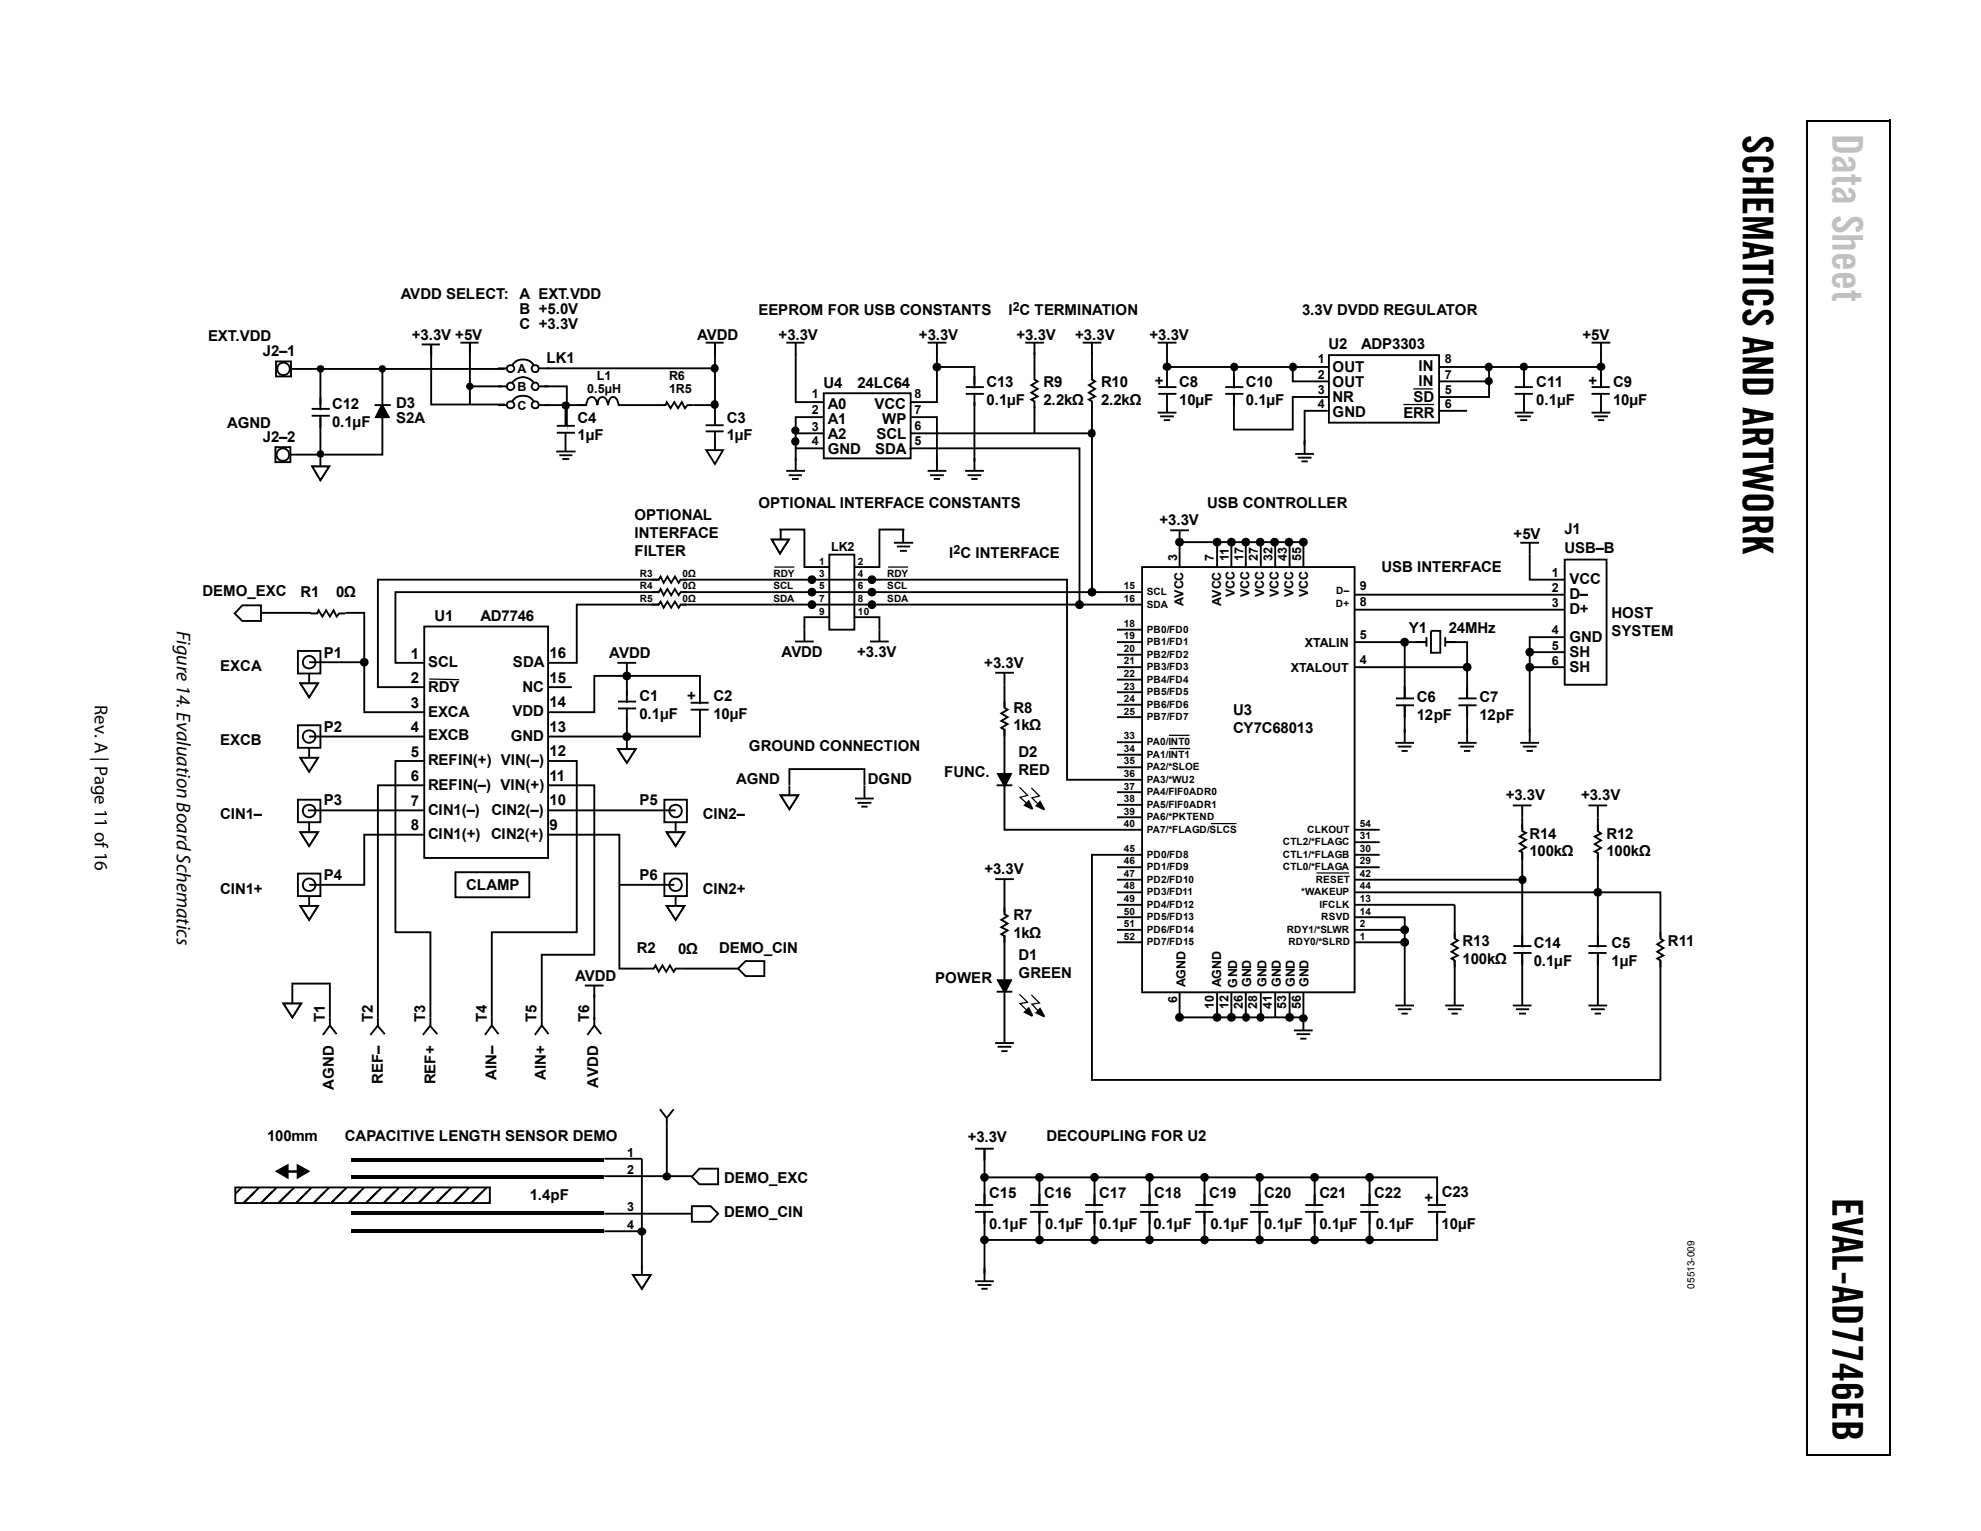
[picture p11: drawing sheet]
<svg xmlns="http://www.w3.org/2000/svg" width="279mm" height="216mm" viewBox="0 0 279 216" stroke-linecap="round" stroke-linejoin="round" font-family="sans-serif">
<defs><g id="words">
<g font-size="6">
<text x="245.8" y="19.1" transform="rotate(90 245.8 19.1)">SCHEMATICS AND ARTWORK</text>
<text x="258.4" y="168.9" transform="rotate(90 258.4 168.9)">EVAL-AD7746EB</text>
</g>
<text font-size="6" fill="#c0c0c0" x="258.4" y="18.9" transform="rotate(90 258.4 18.9)">Data Sheet</text>
<text font-size="2.8" x="25" y="88.9" transform="rotate(90 25 88.9)">Figure 14. Evaluation Board Schematics</text>
<text font-size="2.6" x="13.4" y="99.5" transform="rotate(90 13.4 99.5)">Rev. A | Page 11 of 16</text>
<g font-size="2.1">
<text x="56.5" y="42.1">AVDD SELECT:</text>
<text x="58.1" y="47.9">+3.3V +5V</text>
<text x="73.3" y="44.2">B +5.0V</text>
<text x="73.3" y="46.3">C +3.3V</text>
<text x="73.3" y="42.1">A EXT.VDD</text>
<text x="98.3" y="47.9">AVDD</text>
<text x="107" y="44.4">EEPROM FOR USB CONSTANTS</text>
<text x="109.8" y="47.9">+3.3V</text>
<text x="129.6" y="47.9">+3.3V</text>
<text x="142.2" y="44.4">I C TERMINATION</text>
<text x="143.4" y="47.9">+3.3V</text>
<text x="151.7" y="47.9">+3.3V</text>
<text x="162.1" y="47.9">+3.3V</text>
<text x="183.6" y="44.4">3.3V DVDD REGULATOR</text>
<text x="223.2" y="47.9">+5V</text>
<text x="29.3" y="48.1">EXT.VDD</text>
<text x="37.1" y="50.2">J2–1</text>
<text x="77.1" y="51.2">LK1</text>
<text x="187.4" y="49.2">U2</text>
<text x="187.9" y="52.5">OUT</text>
<text x="192" y="49.2">ADP3303</text>
<text x="200.1" y="52.3">IN</text>
<text x="46.8" y="57.7">C12</text>
<text x="55.9" y="57.5">D3</text>
<text x="55.9" y="59.6">S2A</text>
<text x="81.5" y="59.6">C4</text>
<text x="102.5" y="59.6">C3</text>
<text x="116.2" y="54.8">U4</text>
<text x="116.7" y="57.6">A0</text>
<text x="116.7" y="59.7">A1</text>
<text x="120.9" y="54.8">24LC64</text>
<text x="123.3" y="57.6">VCC</text>
<text x="124.4" y="59.7">WP</text>
<text x="139.1" y="54.6">C13</text>
<text x="139.1" y="57.1">0.1µF</text>
<text x="147.2" y="54.6">R9</text>
<text x="147.2" y="57.1">2.2kΩ</text>
<text x="155.3" y="54.6">R10</text>
<text x="155.3" y="57.1">2.2kΩ</text>
<text x="162.9" y="54.4">+</text>
<text x="166.3" y="54.6">C8</text>
<text x="166.3" y="57.1">10µF</text>
<text x="175.7" y="54.6">C10</text>
<text x="175.7" y="57.1">0.1µF</text>
<text x="187.9" y="54.6">OUT</text>
<text x="187.9" y="56.7">NR</text>
<text x="187.9" y="58.8">GND</text>
<text x="197.9" y="59">ERR</text>
<text x="199.4" y="56.7">SD</text>
<text x="200.1" y="54.4">IN</text>
<text x="216.7" y="54.6">C11</text>
<text x="216.7" y="57.1">0.1µF</text>
<text x="224" y="54.4">+</text>
<text x="227.5" y="54.6">C9</text>
<text x="227.5" y="57.1">10µF</text>
<text x="32" y="60.4">AGND</text>
<text x="37.1" y="62.4">J2–2</text>
<text x="46.8" y="60.2">0.1µF</text>
<text x="81.5" y="62.1">1µF</text>
<text x="102.5" y="62.1">1µF</text>
<text x="116.7" y="61.8">A2</text>
<text x="116.7" y="64">GND</text>
<text x="123.4" y="64">SDA</text>
<text x="123.6" y="61.8">SCL</text>
<text x="107" y="71.6">OPTIONAL INTERFACE CONSTANTS</text>
<text x="170.3" y="71.6">USB CONTROLLER</text>
<text x="89.5" y="73.3">OPTIONAL</text>
<text x="89.5" y="75.9">INTERFACE</text>
<text x="163.5" y="74.1">+3.3V</text>
<text x="213.5" y="76">+5V</text>
<text x="220.7" y="75.3">J1</text>
<text x="89.5" y="78.4">FILTER</text>
<text x="133.9" y="78.6">I C INTERFACE</text>
<text x="194.8" y="80.6">USB INTERFACE</text>
<text x="220.7" y="78">USB–B</text>
<text x="221.3" y="82.3">VCC</text>
<text x="28.6" y="84.1">DEMO_EXC</text>
<text x="42.4" y="84.2">R1</text>
<text x="47.4" y="84.2">0Ω</text>
<text x="61.3" y="87.6">U1</text>
<text x="67.7" y="87.6">AD7746</text>
<text x="198.7" y="89.2">Y1</text>
<text x="204.3" y="89.2">24MHz</text>
<text x="221.3" y="84.5">D–</text>
<text x="221.3" y="86.6">D+</text>
<text x="227.3" y="87.2">HOST</text>
<text x="227.3" y="89.7">SYSTEM</text>
<text x="31.1" y="94.6">EXCA</text>
<text x="45.7" y="92.8">P1</text>
<text x="58" y="92.9">1</text>
<text x="60.4" y="94.1">SCL</text>
<text x="72.3" y="94.1">SDA</text>
<text x="77.5" y="92.8">16</text>
<text x="85.9" y="92.8">AVDD</text>
<text x="110.2" y="92.7">AVDD</text>
<text x="120.9" y="92.7">+3.3V</text>
<text x="138.8" y="94.2">+3.3V</text>
<text x="221.3" y="90.5">GND</text>
<text x="221.3" y="92.7">SH</text>
<text x="221.3" y="94.8">SH</text>
<text x="58" y="96.4">2</text>
<text x="58" y="99.8">3</text>
<text x="60.4" y="101.1">EXCA</text>
<text x="60.4" y="97.6">RDY</text>
<text x="72.3" y="101">VDD</text>
<text x="73.7" y="97.6">NC</text>
<text x="77.5" y="96.3">15</text>
<text x="77.5" y="99.7">14</text>
<text x="90.2" y="98.9">C1</text>
<text x="90.2" y="101.4">0.1µF</text>
<text x="96.9" y="98.9">+</text>
<text x="100.6" y="98.9">C2</text>
<text x="100.6" y="101.4">10µF</text>
<text x="142.9" y="100.5">R8</text>
<text x="173.9" y="100.8">U3</text>
<text x="199.8" y="99">C6</text>
<text x="199.8" y="101.5">12pF</text>
<text x="208.7" y="99">C7</text>
<text x="208.7" y="101.5">12pF</text>
<text x="31.1" y="105.1">EXCB</text>
<text x="45.7" y="103.2">P2</text>
<text x="58" y="103.3">4</text>
<text x="58" y="106.7">5</text>
<text x="60.4" y="104.4">EXCB</text>
<text x="60.4" y="107.8">REFIN(+) VIN(–)</text>
<text x="72" y="104.5">GND</text>
<text x="77.5" y="103.2">13</text>
<text x="77.5" y="106.6">12</text>
<text x="105.6" y="105.9">GROUND CONNECTION</text>
<text x="142.9" y="103">1kΩ</text>
<text x="143.7" y="106.8">D2</text>
<text x="173.9" y="103.3">CY7C68013</text>
<text x="45.7" y="113.6">P3</text>
<text x="58" y="110.2">6</text>
<text x="58" y="113.7">7</text>
<text x="60.4" y="111.4">REFIN(–) VIN(+)</text>
<text x="77.5" y="110.1">11</text>
<text x="77.5" y="113.6">10</text>
<text x="90.2" y="113.6">P5</text>
<text x="103.8" y="110.6">AGND</text>
<text x="122.4" y="110.6">DGND</text>
<text x="133.2" y="109.6">FUNC.</text>
<text x="143.7" y="109.3">RED</text>
<text x="212.4" y="112.8">+3.3V</text>
<text x="223" y="112.8">+3.3V</text>
<text x="31.1" y="115.6">CIN1–</text>
<text x="58" y="117.1">8</text>
<text x="60.4" y="114.9">CIN1(–)</text>
<text x="60.4" y="118.3">CIN1(+) CIN2(+)</text>
<text x="69.3" y="114.9">CIN2(–)</text>
<text x="77.5" y="117">9</text>
<text x="99.1" y="115.6">CIN2–</text>
<text x="215.7" y="118.3">R14</text>
<text x="226.6" y="118.3">R12</text>
<text x="45.7" y="124.1">P4</text>
<text x="65.8" y="125.4">CLAMP</text>
<text x="90.2" y="124.1">P6</text>
<text x="138.8" y="123.3">+3.3V</text>
<text x="215.7" y="120.8">100kΩ</text>
<text x="226.6" y="120.8">100kΩ</text>
<text x="31.1" y="126">CIN1+</text>
<text x="99.1" y="126">CIN2+</text>
<text x="142.9" y="129.7">R7</text>
<text x="89.8" y="134.5">R2</text>
<text x="95.6" y="134.5">0Ω</text>
<text x="101.4" y="134.3">DEMO_CIN</text>
<text x="142.9" y="132.2">1kΩ</text>
<text x="143.7" y="135.3">D1</text>
<text x="143.7" y="137.9">GREEN</text>
<text x="206.3" y="133.5">R13</text>
<text x="206.3" y="135.9">100kΩ</text>
<text x="216.3" y="133.7">C14</text>
<text x="216.3" y="136.2">0.1µF</text>
<text x="227.3" y="133.7">C5</text>
<text x="227.3" y="136.2">1µF</text>
<text x="235.2" y="133.5">R11</text>
<text x="81.1" y="138.3">AVDD</text>
<text x="131.9" y="138.6">POWER</text>
<text x="45.8" y="144.1" transform="rotate(-90 45.8 144.1)">T1</text>
<text x="52.6" y="144.1" transform="rotate(-90 52.6 144.1)">T2</text>
<text x="60" y="144.1" transform="rotate(-90 60 144.1)">T3</text>
<text x="68.6" y="144.1" transform="rotate(-90 68.6 144.1)">T4</text>
<text x="75.7" y="144.1" transform="rotate(-90 75.7 144.1)">T5</text>
<text x="83.1" y="144.1" transform="rotate(-90 83.1 144.1)">T6</text>
<text x="47.1" y="153.6" transform="rotate(-90 47.1 153.6)">AGND</text>
<text x="54" y="152.9" transform="rotate(-90 54 152.9)">REF–</text>
<text x="61.4" y="152.9" transform="rotate(-90 61.4 152.9)">REF+</text>
<text x="70" y="152.2" transform="rotate(-90 70 152.2)">AIN–</text>
<text x="77" y="152.3" transform="rotate(-90 77 152.3)">AIN+</text>
<text x="84.4" y="153.4" transform="rotate(-90 84.4 153.4)">AVDD</text>
<text x="37.7" y="160.9">100mm</text>
<text x="48.6" y="160.9">CAPACITIVE LENGTH SENSOR DEMO</text>
<text x="136.5" y="161">+3.3V</text>
<text x="147.6" y="160.9">DECOUPLING FOR U2</text>
<text x="102.2" y="166.8">DEMO_EXC</text>
<text x="74.7" y="169.3">1.4pF</text>
<text x="102.2" y="171.6">DEMO_CIN</text>
<text x="139.5" y="173.3">0.1µF</text>
<text x="139.5" y="168.9">C15</text>
<text x="147.3" y="168.9">C16</text>
<text x="147.4" y="173.3">0.1µF</text>
<text x="155" y="173.3">0.1µF</text>
<text x="155" y="168.9">C17</text>
<text x="162.7" y="173.3">0.1µF</text>
<text x="162.8" y="168.9">C18</text>
<text x="170.6" y="168.9">C19</text>
<text x="170.7" y="173.3">0.1µF</text>
<text x="178.3" y="168.9">C20</text>
<text x="178.3" y="173.3">0.1µF</text>
<text x="186.1" y="168.9">C21</text>
<text x="186.1" y="173.3">0.1µF</text>
<text x="193.8" y="168.9">C22</text>
<text x="194" y="173.3">0.1µF</text>
<text x="200.9" y="169.7">+</text>
<text x="203.3" y="173.3">10µF</text>
<text x="203.3" y="168.8">C23</text>
</g>
<g font-size="1.8">
<text x="142.8" y="43.9">2</text>
<text x="73" y="52.5">A</text>
<text x="84.2" y="53.6">L1</text>
<text x="94.4" y="53.6">R6</text>
<text x="185.9" y="51.2">1</text>
<text x="185.9" y="53.4">2</text>
<text x="203.8" y="51.2">8</text>
<text x="203.8" y="53.4">7</text>
<text x="73" y="55.1">B</text>
<text x="73" y="57.8">C</text>
<text x="82.8" y="55.4">0.5µH</text>
<text x="94.4" y="55.4">1R5</text>
<text x="114.5" y="56.2">1</text>
<text x="114.5" y="58.4">2</text>
<text x="129" y="56.2">8</text>
<text x="129" y="58.4">7</text>
<text x="185.9" y="55.6">3</text>
<text x="185.9" y="57.6">4</text>
<text x="203.8" y="55.6">5</text>
<text x="203.8" y="57.6">6</text>
<text x="114.5" y="60.7">3</text>
<text x="114.5" y="62.8">4</text>
<text x="129" y="62.8">5</text>
<text x="129" y="60.7">6</text>
<text x="117.2" y="77.7">LK2</text>
<text x="134.5" y="78.1">2</text>
<text x="166" y="79.2" transform="rotate(-90 166 79.2)">3</text>
<text x="171.2" y="79.2" transform="rotate(-90 171.2 79.2)">7</text>
<text x="173.3" y="79.2" transform="rotate(-90 173.3 79.2)">11</text>
<text x="175.4" y="79.2" transform="rotate(-90 175.4 79.2)">17</text>
<text x="177.4" y="79.2" transform="rotate(-90 177.4 79.2)">27</text>
<text x="179.5" y="79.2" transform="rotate(-90 179.5 79.2)">32</text>
<text x="181.5" y="79.2" transform="rotate(-90 181.5 79.2)">43</text>
<text x="183.5" y="79.1" transform="rotate(-90 183.5 79.1)">55</text>
<text x="191.8" y="83.3">9</text>
<text x="218.9" y="81.4">1</text>
<text x="218.9" y="83.5">2</text>
<text x="166.9" y="85.4" transform="rotate(-90 166.9 85.4)">AVCC</text>
<text x="172.2" y="85.4" transform="rotate(-90 172.2 85.4)">AVCC</text>
<text x="174.2" y="84.2" transform="rotate(-90 174.2 84.2)">VCC</text>
<text x="176.2" y="84.2" transform="rotate(-90 176.2 84.2)">VCC</text>
<text x="178.3" y="84.2" transform="rotate(-90 178.3 84.2)">VCC</text>
<text x="180.4" y="84.2" transform="rotate(-90 180.4 84.2)">VCC</text>
<text x="182.4" y="84.2" transform="rotate(-90 182.4 84.2)">VCC</text>
<text x="184.5" y="84.2" transform="rotate(-90 184.5 84.2)">VCC</text>
<text x="191.8" y="85.5">8</text>
<text x="218.9" y="85.6">3</text>
<text x="218.9" y="89.5">4</text>
<text x="182.1" y="94.8">XTALOUT</text>
<text x="184" y="91.3">XTALIN</text>
<text x="191.8" y="90.1">5</text>
<text x="191.8" y="93.7">4</text>
<text x="218.9" y="91.7">5</text>
<text x="218.9" y="93.8">6</text>
<text x="166" y="141.5" transform="rotate(-90 166 141.5)">6</text>
<text x="167.2" y="139.3" transform="rotate(-90 167.2 139.3)">AGND</text>
<text x="171.2" y="142.3" transform="rotate(-90 171.2 142.3)">10</text>
<text x="172.2" y="139.3" transform="rotate(-90 172.2 139.3)">AGND</text>
<text x="173.2" y="142.3" transform="rotate(-90 173.2 142.3)">12</text>
<text x="174.5" y="139.3" transform="rotate(-90 174.5 139.3)">GND</text>
<text x="175.3" y="142.3" transform="rotate(-90 175.3 142.3)">26</text>
<text x="176.5" y="139.3" transform="rotate(-90 176.5 139.3)">GND</text>
<text x="177.3" y="142.3" transform="rotate(-90 177.3 142.3)">28</text>
<text x="178.6" y="139.3" transform="rotate(-90 178.6 139.3)">GND</text>
<text x="179.4" y="142.3" transform="rotate(-90 179.4 142.3)">41</text>
<text x="180.6" y="139.3" transform="rotate(-90 180.6 139.3)">GND</text>
<text x="181.4" y="142.3" transform="rotate(-90 181.4 142.3)">53</text>
<text x="182.6" y="139.3" transform="rotate(-90 182.6 139.3)">GND</text>
<text x="183.4" y="142.3" transform="rotate(-90 183.4 142.3)">56</text>
<text x="184.6" y="139.3" transform="rotate(-90 184.6 139.3)">GND</text>
<text x="88.4" y="163.1">1</text>
<text x="88.4" y="165.6">2</text>
<text x="88.4" y="170.8">3</text>
<text x="88.4" y="173.3">4</text>
</g>
<g font-size="1.4">
<text x="90.2" y="81.4">R3</text>
<text x="90.2" y="83.1">R4</text>
<text x="96.3" y="81.3">0Ω</text>
<text x="96.3" y="83.1">0Ω</text>
<text x="109.1" y="81.4">RDY</text>
<text x="109.1" y="83.1">SCL</text>
<text x="115.5" y="81.4">3</text>
<text x="115.5" y="83.1">5</text>
<text x="115.5" y="79.6">1</text>
<text x="121" y="81.4">4</text>
<text x="121" y="83.1">6</text>
<text x="121" y="79.6">2</text>
<text x="125.1" y="81.4">RDY</text>
<text x="125.1" y="83.1">SCL</text>
<text x="158.5" y="83">15</text>
<text x="161.7" y="83.9">SCL</text>
<text x="188.5" y="83.8">D–</text>
<text x="90.2" y="84.9">R5</text>
<text x="96.3" y="84.9">0Ω</text>
<text x="109.1" y="84.9">SDA</text>
<text x="115.5" y="84.9">7</text>
<text x="115.5" y="86.7">9</text>
<text x="121" y="84.9">8</text>
<text x="121" y="86.7">10</text>
<text x="125.1" y="84.9">SDA</text>
<text x="158.5" y="88.3">18</text>
<text x="158.5" y="84.9">16</text>
<text x="161.7" y="89.2">PB0/FD0</text>
<text x="161.7" y="85.7">SDA</text>
<text x="188.4" y="85.6">D+</text>
<text x="158.5" y="90.1">19</text>
<text x="158.5" y="91.9">20</text>
<text x="158.5" y="93.7">21</text>
<text x="158.5" y="95.5">22</text>
<text x="161.7" y="91">PB1/FD1</text>
<text x="161.7" y="92.7">PB2/FD2</text>
<text x="161.7" y="94.5">PB3/FD3</text>
<text x="158.5" y="97.2">23</text>
<text x="158.5" y="99">24</text>
<text x="158.5" y="100.8">25</text>
<text x="161.7" y="99.8">PB6/FD6</text>
<text x="161.7" y="101.6">PB7/FD7</text>
<text x="161.7" y="96.3">PB4/FD4</text>
<text x="161.7" y="98">PB5/FD5</text>
<text x="158.5" y="104.2">33</text>
<text x="158.5" y="106">34</text>
<text x="158.5" y="107.8">35</text>
<text x="161.7" y="105.1">PA0/INT0</text>
<text x="161.7" y="106.8">PA1/INT1</text>
<text x="158.5" y="109.6">36</text>
<text x="158.5" y="111.3">37</text>
<text x="158.5" y="113.1">38</text>
<text x="161.7" y="108.6">PA2/*SLOE</text>
<text x="161.7" y="110.4">PA3/*WU2</text>
<text x="161.7" y="112.1">PA4/FIF0ADR0</text>
<text x="161.7" y="113.9">PA5/FIF0ADR1</text>
<text x="158.5" y="114.9">39</text>
<text x="158.5" y="116.7">40</text>
<text x="161.7" y="117.4">PA7/*FLAGD/SLCS</text>
<text x="161.7" y="115.7">PA6/*PKTEND</text>
<text x="180.9" y="119.2">CTL2/*FLAGC</text>
<text x="184.4" y="117.4">CLKOUT</text>
<text x="191.8" y="116.7">54</text>
<text x="191.8" y="118.3">31</text>
<text x="158.5" y="120.1">45</text>
<text x="158.5" y="121.9">46</text>
<text x="158.5" y="123.7">47</text>
<text x="158.5" y="125.4">48</text>
<text x="161.7" y="121">PD0/FD8</text>
<text x="161.7" y="122.7">PD1/FD9</text>
<text x="161.7" y="124.5">PD2/FD10</text>
<text x="180.9" y="121">CTL1/*FLAGB</text>
<text x="180.9" y="122.7">CTL0/*FLAGA</text>
<text x="185.6" y="124.5">RESET</text>
<text x="191.8" y="120.1">30</text>
<text x="191.8" y="121.9">29</text>
<text x="191.8" y="123.7">42</text>
<text x="191.8" y="125.4">44</text>
<text x="158.5" y="127.2">49</text>
<text x="158.5" y="129">50</text>
<text x="158.5" y="130.8">51</text>
<text x="161.7" y="126.2">PD3/FD11</text>
<text x="161.7" y="128">PD4/FD12</text>
<text x="161.7" y="129.8">PD5/FD13</text>
<text x="161.7" y="131.5">PD6/FD14</text>
<text x="181.5" y="131.5">RDY1/*SLWR</text>
<text x="183.5" y="126.2">*WAKEUP</text>
<text x="186.1" y="128">IFCLK</text>
<text x="186.4" y="129.8">RSVD</text>
<text x="191.8" y="127.2">13</text>
<text x="191.8" y="129">14</text>
<text x="191.8" y="130.8">2</text>
<text x="158.5" y="132.5">52</text>
<text x="161.7" y="133.3">PD7/FD15</text>
<text x="181.7" y="133.3">RDY0/*SLRD</text>
<text x="191.8" y="132.5">1</text>
<text x="239" y="181.7" transform="rotate(-90 239 181.7)">05513-009</text>
</g>
</g></defs>
<path d="M265.7 16.9h1v.2h-1zM254.7 82.3h.3v.3h-.3zM254.7 205.1h.3v.2h-.3zM265.7 205.1h1v.2h-1zM266.4 205.1h.3v.2h-.3z" fill="#000"/>
<path d="M254.7 17h11M254.9 16.9v188.2M266.6 16.9v188.2M254.7 205.2h11" fill="none" stroke="#000" stroke-width=".25"/>
<g fill="none" stroke="#000" stroke-width=".26">
<path d="M41 52h30.2M44 58.6h2.5M44 57.7h2.5M45.2 52v5.8M45.2 58.5v5.5M53 57.1h2M53.8 57.2h.1l.9 1.6h-1.8zM53.9 52v12.1h-8.6M110.9 48.3h2.6M112.2 48.3v1.7M130.8 48.3h2.7M132.1 48.3v1.7"/>
<path d="M144.6 48.3h2.6M145.9 48.3v1.7M152.7 48.3h2.6M154 48.3v1.7M41 64.1h4.2M165 74.8h2.7M166.4 74.8v1.7M214.4 76.5h2.7M215.8 76.5v1.7M36 86.4h7.9M87.1 93.5h2.6M87.2 99.9h2.5"/>
<path d="M87.2 98.9h2.5M88.4 93.5v1.7M88.4 97.3v1.8M88.4 99.8v1.8M97.4 99.1h2.5M98.7 97.5v1.8M98.7 100v1.7M112.1 90.5h2.7M113.5 88.8v1.7M122.7 90.5h2.6M124 88.8v1.7M140.4 94.9h2.6"/>
<path d="M141.7 94.9v1.7M97.4 100.1h2.5M213.4 113.6h2.6M214.7 113.6v1.7M224 113.6h2.7M225.4 113.6v1.7M82.5 139h2.6M83.8 139v1.7"/>
</g>
<path d="M45.2 57.7v.9M88.4 98.9v1M98.7 99.1v1" fill="none" stroke="#fff" stroke-width=".35"/>
<path d="M41 52h.1M53.9 52h.1" fill="none" stroke="#ed1c24" stroke-width=".18"/>
<path d="M53.8 57.2h.1l.9 1.6h-1.8z" fill-rule="evenodd" fill="#000" stroke="#000" stroke-width=".26"/>
<path d="M45.2 64.5v1.3z" fill="#fff"/>
<path d="M45.2 64.5v1.3" fill="none" stroke="#000" stroke-width=".26"/>
<path d="M44 65.8h2.4l-1.2 1.9z" fill="#fff" stroke="#000" stroke-width=".26"/>
<path d="M44 65.8h2.4l-1.2 1.9z" fill="#fff" stroke="#000" stroke-width=".26"/>
<g fill="#000">
<circle cx="45.2" cy="52" r=".53"/>
<circle cx="53.9" cy="52" r=".53"/>
<circle cx="66.3" cy="54.5" r=".54"/>
<circle cx="45.2" cy="64" r=".53"/>
</g>
<path d="M72.5 51.9h2.5" fill="none" stroke="#fff" stroke-width=".35"/>
<g fill="#fff" stroke="#000" stroke-width=".26">
<circle cx="72" cy="52" r=".5"/>
<circle cx="75.5" cy="52" r=".49"/>
</g>
<path d="M70.2 51.9h1.4M72.3 51.5a1.81 1.81 0 0 1 3 0M76.1 51.9h1.3" fill="none" stroke="#000" stroke-width=".26"/>
<path d="M72.5 54.5h2.5" fill="none" stroke="#fff" stroke-width=".35"/>
<g fill="#fff" stroke="#000" stroke-width=".26">
<circle cx="72" cy="54.5" r=".52"/>
<circle cx="75.5" cy="54.5" r=".51"/>
</g>
<path d="M70.2 54.5h1.4M72.3 54a1.83 1.83 0 0 1 3 0M76.1 54.5h1.3" fill="none" stroke="#000" stroke-width=".26"/>
<path d="M72.5 57.1h2.5" fill="none" stroke="#fff" stroke-width=".35"/>
<g fill="#fff" stroke="#000" stroke-width=".26">
<circle cx="72" cy="57.1" r=".52"/>
<circle cx="75.5" cy="57.1" r=".5"/>
</g>
<g fill="none" stroke="#000" stroke-width=".26">
<path d="M60.8 48.6v8.4h10.4M66.1 54.5h4.7M70.2 57.1h1.4M72.3 56.6a1.83 1.83 0 0 1 3 0M76.1 57.1h6.4M76.8 54.5h3.1v6.1M77.2 51.9h23.5M79.8 57.7v2.3M97.8 57.1h3M78.4 63.7h2.8M78.5 61h2.6M78.5 60h2.6"/>
<path d="M78.9 64.2h1.8M79.3 64.7h1M79.8 61v2.7"/>
</g>
<path d="M79.8 60v.9" fill="none" stroke="#fff" stroke-width=".62" stroke-linecap="butt"/>
<circle cx="79.8" cy="57.2" r=".49" fill="#000" stroke="#000" stroke-width=".18"/>
<path d="M94 56.9h3.2l-.2 .5h-3.1z" fill="#fff"/>
<g fill="none" stroke="#000" stroke-width=".26">
<path d="M38.9 51h2.1v2.1h-2.1zM59.5 48.6h2.5M60.8 48.6v1.6M92.9 57.1h1l.1-.4 .6 .9 .5-.9 .5 .9 .6-.9 .4 .9 .4-.5h.8M99.5 60h2.6M100.8 48.3v8.6M100.8 57.6v2.4M38.8 63.1h2.2v2.1h-2.2zM99.5 60.8h2.6M100.8 60.8v2.7"/>
<circle cx="40" cy="52" r=".89"/>
<circle cx="39.9" cy="64.1" r=".89"/>
</g>
<path d="M100.8 60v.8" fill="none" stroke="#fff" stroke-width=".62" stroke-linecap="butt"/>
<circle cx="100.8" cy="57" r=".51" fill="#000" stroke="#000" stroke-width=".18"/>
<path d="M99.6 63.5h2.4l-1.2 1.9z" fill="#fff" stroke="#000" stroke-width=".26"/>
<g fill="none" stroke="#000" stroke-width=".26">
<path d="M64.9 48.3h2.6M66.3 48.3v8.7M81.5 57.1h1.2v-.1a1.04 1.04 0 0 1 .8-1 1.09 1.09 0 0 1 .8 1.1v-.1a.95 .95 0 0 1 .7-1 1.11 1.11 0 0 1 .8 1.1 1.21 1.21 0 0 1 .7-1.1 1.09 1.09 0 0 1 .7 1.1h5.9M99.5 48.3h2.6M100.8 48.3v1.7M136.2 55.5h2.6M136.2 54.6h2.6M137.4 53v1.8M137.4 55.5v1.7M130.8 66.4h2.7M131.2 67h1.9M131.7 67.5h.9"/>
<path d="M132.1 64.7v1.6M136.1 66.4h2.7M136.5 67h1.9M137 67.5h.9M137.4 64.7v1.6"/>
</g>
<g fill="#000">
<circle cx="100.8" cy="52" r=".58"/>
<circle cx="132.1" cy="51.8" r=".62"/>
<circle cx="112.2" cy="62.3" r=".59"/>
<circle cx="112.2" cy="60.7" r=".57"/>
<circle cx="154" cy="61.1" r=".59"/>
<circle cx="166.4" cy="76.4" r=".62"/>
<circle cx="171.7" cy="76.4" r=".62"/>
<circle cx="173.7" cy="76.4" r=".62"/>
<circle cx="175.7" cy="76.5" r=".62"/>
<circle cx="177.7" cy="76.5" r=".62"/>
<circle cx="179.8" cy="76.5" r=".62"/>
<circle cx="181.8" cy="76.5" r=".62"/>
<circle cx="183.8" cy="76.4" r=".62"/>
<circle cx="51.4" cy="93.4" r=".62"/>
<circle cx="88.4" cy="95.3" r=".62"/>
<circle cx="114.5" cy="85.3" r=".62"/>
<circle cx="114.5" cy="83.5" r=".62"/>
<circle cx="114.5" cy="81.7" r=".62"/>
<circle cx="123" cy="85.3" r=".62"/>
<circle cx="123" cy="83.5" r=".62"/>
<circle cx="123" cy="81.7" r=".62"/>
<circle cx="152.2" cy="85.3" r=".62"/>
<circle cx="154" cy="83.5" r=".62"/>
<circle cx="88.4" cy="103.9" r=".63"/>
</g>
<path d="M137.4 54.6v.9" fill="none" stroke="#fff" stroke-width=".35"/>
<path d="M145.6 53.3l.5 .1v3.2l-.5-.2z" fill="#fff"/>
<path d="M145.9 52.6v.9l.4 .3-.8 .5 .8 .5-.8 .6 .8 .5-.8 .4 .4 .3v1" fill="none" stroke="#000" stroke-width=".26"/>
<path d="M153.8 53.3l.4 .1v3.2l-.4-.2z" fill="#fff"/>
<g fill="none" stroke="#000" stroke-width=".26">
<path d="M112.2 49.8v6.9h3.9M116.1 58.8h-3.9v6.2M116.2 55.5h12.2v9.1h-12.2zM128.5 58.8h3.6v7.2M132.1 49.4v7.3h-3.7M132.1 51.8h5.3v2.4M137.4 56.7v8.4M145.9 49.7v3M145.9 57.3v3.8M154 52.6v.9l.5 .3-.9 .5 .9 .5-.9 .6 .9 .5-.9 .4 .4 .3v1M154 49.6v3.6M154 57.3v26.2"/>
<path d="M110.9 66.4h2.6M111.3 67h1.8M111.7 67.5h.9M112 61.1h4.2M112.2 64.7v1.6M112.2 63.2h3.9M117 78.2h3.5v10.6h-3.5zM128.4 61.1h25.3M42 91.8h3.2v3.2h-3.2zM43.6 93.4h7.8M77.3 96.9h3.3M88.4 95.7v2.4"/>
<path d="M98.7 97.6v-2.3h-14.9v5.1h-6.5M161.1 83.5h-105.3v10h4M161.1 85.3h-79.8v8.2h-4M43.4 114.3h16.4M43.6 103.9h16.2M59.8 110.7h-6.5v32.8M59.8 117.7h-8.4v7.1h-7.8M59.8 107.3h-4v24.2h4.9v12M77.3 107.3h4v24.2h-11.9v12M77.3 110.7h6.5v23.9h-7.4v8.9M77.3 114.3h18M88.4 101.2v2.9"/>
<path d="M98.7 101.7v2.2h-21.4M87.4 124.8h7.7"/>
<circle cx="43.6" cy="93.4" r=".89"/>
</g>
<path d="M43.6 95.1v1.3z" fill="#fff"/>
<path d="M43.6 95.1v1.3" fill="none" stroke="#000" stroke-width=".26"/>
<path d="M42.4 96.4h2.4l-1.2 1.9z" fill="#fff" stroke="#000" stroke-width=".26"/>
<path d="M42.4 96.4h2.4l-1.2 1.9z" fill="#fff" stroke="#000" stroke-width=".26"/>
<g fill="none" stroke="#000" stroke-width=".26">
<path d="M42 102.3h3.2v3.2h-3.2z"/>
<circle cx="43.6" cy="103.9" r=".89"/>
</g>
<path d="M43.6 105.6v1.2z" fill="#fff"/>
<path d="M43.6 105.6v1.2" fill="none" stroke="#000" stroke-width=".26"/>
<path d="M42.4 106.9h2.4l-1.2 1.9z" fill="#fff" stroke="#000" stroke-width=".26"/>
<path d="M42.4 106.9h2.4l-1.2 1.9z" fill="#fff" stroke="#000" stroke-width=".26"/>
<g fill="none" stroke="#000" stroke-width=".26">
<path d="M93.7 112.8h3.2v3.2h-3.2z"/>
<circle cx="95.3" cy="114.4" r=".89"/>
</g>
<path d="M95.3 116v1.3z" fill="#fff"/>
<path d="M95.3 116v1.3" fill="none" stroke="#000" stroke-width=".26"/>
<path d="M94 117.4h2.5l-1.2 1.9z" fill="#fff" stroke="#000" stroke-width=".26"/>
<path d="M94 117.4h2.5l-1.2 1.9z" fill="#fff" stroke="#000" stroke-width=".26"/>
<g fill="none" stroke="#000" stroke-width=".26">
<path d="M93.7 123.2h3.2v3.2h-3.2z"/>
<circle cx="95.3" cy="124.8" r=".88"/>
</g>
<path d="M95.3 126.5v1.3z" fill="#fff"/>
<path d="M95.3 126.5v1.3" fill="none" stroke="#000" stroke-width=".26"/>
<path d="M94 127.8h2.5l-1.2 1.9z" fill="#fff" stroke="#000" stroke-width=".26"/>
<path d="M94 127.8h2.5l-1.2 1.9z" fill="#fff" stroke="#000" stroke-width=".26"/>
<g fill="none" stroke="#000" stroke-width=".26">
<path d="M42 112.8h3.2v3.2h-3.2z"/>
<circle cx="43.6" cy="114.4" r=".89"/>
</g>
<path d="M43.6 116v1.3z" fill="#fff"/>
<path d="M43.6 116v1.3" fill="none" stroke="#000" stroke-width=".26"/>
<path d="M42.4 117.4h2.4l-1.2 1.9z" fill="#fff" stroke="#000" stroke-width=".26"/>
<path d="M42.4 117.4h2.4l-1.2 1.9z" fill="#fff" stroke="#000" stroke-width=".26"/>
<g fill="none" stroke="#000" stroke-width=".26">
<path d="M42 123.2h3.2v3.2h-3.2z"/>
<circle cx="43.6" cy="124.8" r=".89"/>
</g>
<path d="M43.6 126.5v1.3z" fill="#fff"/>
<path d="M43.6 126.5v1.3" fill="none" stroke="#000" stroke-width=".26"/>
<path d="M42.4 127.8h2.4l-1.2 1.9z" fill="#fff" stroke="#000" stroke-width=".26"/>
<path d="M42.4 127.8h2.4l-1.2 1.9z" fill="#fff" stroke="#000" stroke-width=".26"/>
<path d="M41.2 140.2v1.2z" fill="#fff"/>
<path d="M41.2 140.2v1.2" fill="none" stroke="#000" stroke-width=".26"/>
<path d="M40 141.5h2.5l-1.3 2z" fill="#fff" stroke="#000" stroke-width=".26"/>
<path d="M40 141.5h2.5l-1.3 2z" fill="#fff" stroke="#000" stroke-width=".26"/>
<path d="M88.4 104.3v1.3z" fill="#fff"/>
<path d="M88.4 104.3v1.3" fill="none" stroke="#000" stroke-width=".26"/>
<path d="M87.2 105.6h2.4l-1.2 2z" fill="#fff" stroke="#000" stroke-width=".26"/>
<path d="M87.2 105.6h2.4l-1.2 2z" fill="#fff" stroke="#000" stroke-width=".26"/>
<path d="M111.3 110.9v1.3z" fill="#fff"/>
<path d="M111.3 110.9v1.3" fill="none" stroke="#000" stroke-width=".26"/>
<path d="M110.1 112.2h2.5l-1.3 1.9z" fill="#fff" stroke="#000" stroke-width=".26"/>
<path d="M110.1 112.2h2.5l-1.3 1.9z" fill="#fff" stroke="#000" stroke-width=".26"/>
<path d="M110.1 74.8v1.3z" fill="#fff"/>
<path d="M110.1 74.8v1.3" fill="none" stroke="#000" stroke-width=".26"/>
<g fill="#fff" stroke="#000" stroke-width=".26">
<path d="M108.9 76.1h2.4l-1.3 1.9z"/>
<path d="M34.2 85.4h2.6v2.2h-2.6l-1.1-1.1z" fill-rule="evenodd"/>
</g>
<path d="M108.9 76.1h2.4l-1.3 1.9z" fill="#fff" stroke="#000" stroke-width=".26"/>
<path d="M126.1 76.5h2.7M126.5 77.1h1.9M126.9 77.7h1M127.4 74.8v1.6M120.6 112.6h2.6M120.9 113.2h2M121.5 113.7h.9M121.9 110.9v1.6" fill="none" stroke="#000" stroke-width=".26"/>
<path d="M44.9 86.2h3.2l-.2 .5h-3.2z" fill="#fff"/>
<g fill="none" stroke="#000" stroke-width=".26">
<path d="M43.8 86.5h.9l.2-.4 .6 .9 .5-.9 .5 .9 .6-.9 .4 .9 .3-.5h.9M46.5 143.5v1.2M47.5 145.8l-1-1.2-.9 1.3M53.2 144.6l1.1 1.2M53.3 143.5v1.2M53.3 144.6l-1.1 1.3M60.6 144.6l1.1 1.2M60.7 143.5v1.2M60.7 144.6l-1.1 1.3M69.4 143.5v1.2M70.3 145.8l-.9-1.2-1 1.3M76.4 143.5v1.2"/>
<path d="M77.4 145.8l-1-1.2-1 1.3M83.8 143.5v1.2M84.8 145.8l-1-1.2-1 1.3"/>
</g>
<path d="M92.4 136.3h3.1l-.1 .6h-3.2z" fill="#fff"/>
<path d="M48.7 86.4h2.7v14h8.4M59.8 88.3h17.5v32.7h-17.5zM77.3 117.7h10.1v18.9h4.8l.3-.5 .4 .9 .5-.9 .6 .9 .5-.9 .5 .9 .3-.4h9.6M111.3 110.7v-2.2h10.6v2.2M64.2 123h10.5v3.5h-10.5zM41.2 140.1v-1.4h5.3v4.8M83.8 140.3v3.5" fill="none" stroke="#000" stroke-width=".26"/>
<path d="M104.1 136.6l1.1-1.1h2.6v2.1h-2.6z" fill-rule="evenodd" fill="#fff" stroke="#000" stroke-width=".26"/>
<path d="M60.5 95.8h4.3" fill="none" stroke="#000" stroke-width=".18"/>
<path d="M128.3 63.2h24v22.1" fill="none" stroke="#000" stroke-width=".26"/>
<path d="M93.1 83.2h3.1l-.1 .6h-3.1z" fill="#fff"/>
<path d="M91.9 83.5h1l.3-.4 .4 .8 .5-.8 .6 .8 .5-.8 .5 .8 .3-.4h.9" fill="none" stroke="#000" stroke-width=".26"/>
<path d="M93.1 85h3.1l-.1 .5h-3.1z" fill="#fff"/>
<g fill="none" stroke="#000" stroke-width=".26">
<path d="M109.9 74.7h3.6v5.3h3.5M127.6 74.7h-3.6v5.3h-3.5M161.1 80h30v59.9h-30zM171.7 76.5v3.5M173.7 76.5v3.5M175.7 76.5v3.5M177.8 76.5v3.5M179.9 76.5v3.6M181.9 76.5v3.6M59.8 96.9h-6.5v-15.2h97.2v28.3h10.6M91.9 85.3h1l.3-.5 .4 .9 .5-.9 .6 .9 .5-.9 .5 .9 .3-.4h.9M117 87h-3.5v1.8"/>
<path d="M120.5 87h3.5v1.8M141.7 96.6v20.4h19.4M157.5 99.4h3.6M157.5 97.6h3.6M157.5 95.8h3.6M157.5 94.1h3.6M157.5 92.3h3.6M157.5 88.8h3.6M157.5 90.6h3.6M191.1 94.1h15.8M191.1 90.6h10M191.1 86h29.6"/>
<path d="M191.1 83.9h29.6M215.8 94.1h4.9M215.8 92h4.9M140.7 110.7h1.9M140.8 109.2h1.8l-.8 1.5h-.1zM157.5 108.2h3.6M157.5 106.4h3.6M157.5 104.7h3.6M157.5 101.1h3.6M157.5 115.3h3.6M157.5 111.7h3.6M157.5 113.5h3.6"/>
<path d="M191.1 118.8h3.5M191.1 117h3.5M157.5 122.3h3.6M157.5 132.9h3.6M157.5 131.1h3.6M157.5 129.3h3.6M157.5 127.6h3.6M157.5 125.8h3.6M157.5 124.1h3.6M191.1 122.3h3.5M191.1 132.9h7M191.1 131.1h7"/>
<path d="M191.1 127.6h14.1M191.1 124.1h23.6M191.1 120.5h3.5"/>
</g>
<path d="M109.2 80h2.8M125.3 80h2.8M164.9 103.7h2.9M165 105.6h2.9M170.8 116.1h3.6" fill="none" stroke="#000" stroke-width=".18"/>
<path d="M140.8 109.2h1.8l-.8 1.5h-.1z" fill-rule="evenodd" fill="#000" stroke="#000" stroke-width=".26"/>
<path d="M141.4 99.5l.4 .2v3.1l-.4-.1z" fill="#fff"/>
<path d="M141.7 98.8v1l.4 .3-.9 .5 .9 .5-.9 .6 .9 .4-.9 .5 .5 .3v1M140.4 124h2.6M140.7 139.8h1.9M140.8 138.3h1.8l-.8 1.5h-.1zM141.7 124v21.2" fill="none" stroke="#000" stroke-width=".26"/>
<path d="M140.8 138.3h1.8l-.8 1.5h-.1z" fill-rule="evenodd" fill="#000" stroke="#000" stroke-width=".26"/>
<path d="M141.4 128.7l.4 .1v3.1l-.4-.1z" fill="#fff"/>
<g fill="none" stroke="#000" stroke-width=".26">
<path d="M166.4 80v-3.5h17.4v3.5M214.7 115.3v24.6M225.4 115.3v24.6M141.7 128v.9l.4 .3-.9 .5 .9 .5-.9 .6 .9 .4-.9 .5 .5 .3v1M166.4 139.9v3.6h17.4v-3.6M171.7 139.9v3.6M173.7 139.9v3.6M175.7 139.9v3.6M177.8 139.9v3.6M179.9 139.9v3.6M181.9 139.9v3.6M191.1 129.3h7v10.6"/>
<path d="M205.2 127.6v12.3M140.4 147.1h2.6M140.7 147.6h1.9M141.2 148.2h.9M141.7 145.3v1.6M182.5 145.3h2.6M182.9 145.8h1.9M183.4 146.5h.9M183.8 143.6v1.5M196.8 141.8h2.6M197.1 142.3h2M197.7 142.9h.8"/>
<path d="M198.1 140v1.6M203.8 141.8h2.7M204.2 142.3h1.9M204.7 142.9h.9M205.2 140v1.6M213.4 141.8h2.6M213.8 142.3h1.9M214.2 142.9h1M214.7 140v1.6M224 141.8h2.7M224.4 142.3h1.9M224.9 142.9h.9"/>
<path d="M225.4 140v1.6"/>
</g>
<g fill="#000">
<path d="M214.4 123.5a.59 .59 0 0 1 .8 .2 .59 .59 0 0 1-.2 .9 .59 .59 0 0 1-.8-.3v-.6z"/>
<circle cx="198.1" cy="90.6" r=".63"/>
<circle cx="206.9" cy="94.1" r=".62"/>
<circle cx="215.7" cy="94.1" r=".62"/>
<circle cx="215.7" cy="92" r=".62"/>
<circle cx="198.1" cy="132.9" r=".62"/>
<circle cx="198.1" cy="131.1" r=".62"/>
<circle cx="225.4" cy="125.8" r=".62"/>
<circle cx="166.4" cy="143.5" r=".62"/>
<circle cx="171.7" cy="143.5" r=".62"/>
<circle cx="173.7" cy="143.5" r=".62"/>
<circle cx="175.7" cy="143.5" r=".6"/>
<circle cx="177.8" cy="143.5" r=".59"/>
<circle cx="181.9" cy="143.5" r=".62"/>
<circle cx="183.8" cy="143.6" r=".6"/>
</g>
<path d="M185.7 123.1h4.6" fill="none" stroke="#000" stroke-width=".18"/>
<path d="M204.9 132.1l.5 .2v3.1l-.5-.1z" fill="#fff"/>
<path d="M205.2 131.5v.9l.4 .2-.9 .6 .9 .5-.9 .5 .9 .5-.9 .5 .5 .2v1" fill="none" stroke="#000" stroke-width=".26"/>
<path d="M214.5 116.9l.4 .2v3.1l-.4-.2z" fill="#fff"/>
<path d="M214.7 116.2v1l.5 .3-.9 .5 .9 .4-.9 .6 .9 .5-.9 .5 .4 .2v1" fill="none" stroke="#000" stroke-width=".26"/>
<path d="M225.1 116.9l.5 .2v3.2l-.5-.2z" fill="#fff"/>
<g fill="none" stroke="#000" stroke-width=".26">
<path d="M215.8 78.2v3.5h4.9M220.7 78.9h5.9v17.7h-5.9zM196.9 99.5h2.5M196.9 98.5h2.5M198.1 90.6v14M199.8 90.6h1.4M201.2 89.9v1.3M201.8 89h1.3v3.1h-1.3zM203.8 89.9v1.3M203.8 90.6h1.5M203.9 90.6h3v12.7M205.7 99.5h2.6"/>
<path d="M205.7 98.5h2.6M206.9 96.8v1.8M206.9 99.4v1.7M220.7 89.9h-4.9v13.4M196.8 104.8h2.6M197.1 105.3h2M197.7 105.9h.8M205.6 104.8h2.7M206 105.3h1.9M206.5 105.9h.9M206.9 103v1.6M214.4 104.8h2.7"/>
<path d="M214.8 105.3h1.9M215.3 105.9h.9M215.8 103v1.6M225.4 116.3v.9l.4 .3-.9 .5 .9 .5-.9 .5 .9 .6-.9 .5 .5 .2v.9M213.4 134.4h2.6M213.4 133.4h2.6M214.7 131.8v1.8M214.7 134.3v1.8M224 134.4h2.6M224 133.4h2.6M225.4 131.8v1.8M225.4 134.3v1.8"/>
</g>
<path d="M198.1 98.5v1M206.9 98.5v1M214.7 133.4v1M225.4 133.4v1" fill="none" stroke="#fff" stroke-width=".35"/>
<path d="M93.1 81.5h3.1l-.1 .5h-3.1z" fill="#fff"/>
<path d="M91.9 81.7h1l.3-.4 .4 .9 .5-.9 .6 .9 .5-.9 .5 .9 .3-.5h.9" fill="none" stroke="#000" stroke-width=".26"/>
<path d="M90.5 178.6v1.2z" fill="#fff"/>
<path d="M90.5 178.6v1.2" fill="none" stroke="#000" stroke-width=".26"/>
<path d="M89.3 179.8h2.5l-1.3 1.9z" fill="#fff"/>
<path d="M89.3 179.8h2.5l-1.3 1.9z" fill="none" stroke="#000" stroke-width=".26"/>
<path d="M89.3 179.8h2.5l-1.3 1.9z" fill="#fff"/>
<path d="M93.1 156.4l.9 1.3 1-1.3M94 157.6v1.2M89.3 179.8h2.5l-1.3 1.9z" fill="none" stroke="#000" stroke-width=".26"/>
<g fill="#fff" stroke="#000" stroke-width=".26">
<path d="M98.6 164.8h2.7v2.2h-2.7l-1-1.1z" fill-rule="evenodd"/>
<path d="M97.6 170.1h2.6l1.1 1.1-1.1 1.1h-2.6z" fill-rule="evenodd"/>
</g>
<g fill="#000">
<path d="M38.8 165.2l1.9-1.1v2.2zM41.8 164.1l2 1.1-2 1.1zM49.6 163.3h35.6v.5h-35.6zM49.6 165.8h35.6v.5h-35.6zM49.6 170.8h35.6v.5h-35.6zM49.6 173.3h35.6v.5h-35.6z"/>
<circle cx="174" cy="51.8" r=".6"/>
<circle cx="182.3" cy="51.8" r=".6"/>
<circle cx="210" cy="51.8" r=".59"/>
<circle cx="210" cy="53.7" r=".57"/>
<circle cx="90.5" cy="173.7" r=".6"/>
<circle cx="94.1" cy="165.9" r=".6"/>
<circle cx="138.8" cy="166" r=".62"/>
<circle cx="138.9" cy="174.8" r=".62"/>
<circle cx="146.6" cy="166" r=".62"/>
<circle cx="146.6" cy="174.8" r=".62"/>
<circle cx="154.4" cy="166" r=".62"/>
<circle cx="154.4" cy="174.8" r=".62"/>
<circle cx="162.1" cy="166" r=".62"/>
<circle cx="162.1" cy="174.8" r=".62"/>
<circle cx="169.9" cy="166" r=".62"/>
<circle cx="169.9" cy="174.8" r=".61"/>
<circle cx="177.6" cy="166" r=".62"/>
<circle cx="177.6" cy="174.8" r=".62"/>
<circle cx="185.4" cy="166" r=".62"/>
<circle cx="185.4" cy="174.8" r=".62"/>
<circle cx="193.2" cy="166" r=".62"/>
<circle cx="193.2" cy="174.8" r=".61"/>
</g>
<g fill="none" stroke="#000" stroke-width=".26">
<path d="M163.3 58.2h2.6M163.3 48.3h2.6M163.4 55.5h2.5M163.4 54.6h2.5M163.6 58.7h2M164.1 59.2h.9M164.6 48.3v3.5M164.6 52.2v2.4M164.6 55.5v2.7M164.6 51.8h22.8M172.8 55.5h2.6M172.8 54.6h2.6"/>
<path d="M174 52.1v8.5h8.3v-4.6h5.1M174 53v1.8M174 55.5v1.7M182.3 51.7v2.1h5M187.3 57.9h-3.3v4.9M187.4 50.1h15.6v9.5h-15.6zM203 51.8h22.5M203 57.9h3.9M203 53.8h6.7M210 55.4h.1M210 52v4h-7M213.6 58.2h2.7"/>
<path d="M213.6 55.5h2.6M213.6 54.6h2.6M214 58.7h1.9M214.4 59.2h1M214.9 52.2v2.4M214.9 55.5v2.7M224.5 58.2h2.6M224.5 55.5h2.5M224.5 54.6h2.5M224.5 48.3h2.6M224.8 58.7h2M225.4 59.2h.9"/>
<path d="M225.8 48.3v6.4M225.8 55.5v2.7M182.7 64h2.6M183 64.5h2M183.6 65.1h.8M184 62.3v1.5M161.1 120.5h-7.1v31.8h80.2v-26.5h-43.1M94 158.8v7.1M33.2 167.4h35.9v2.3h-35.9zM34.1 167.4l-1 1M36.6 167.4l-2.3 2.3 1.6-1.6M39.1 167.4l-2.4 2.3"/>
<path d="M40.3 165.2h1.8M40.4 165.2h1.8M41.5 167.4l-2.3 2.3 1.7-1.6M44 167.4l-2.3 2.3 1.6-1.6M45.8 168.1l-1.7 1.6M46.5 167.4l-2.3 2.3M48.9 167.4l-2.3 2.3 1.7-1.6M51.4 167.4l-2.3 2.3 1.7-1.6M53.9 167.4l-2.3 2.3M56.3 167.4l-2.3 2.3 1.7-1.6M58.2 168.1l-1.7 1.6M58.8 167.4l-2.3 2.3"/>
<path d="M61.3 167.4l-2.3 2.3M63.1 168.1l-1.7 1.6M63.8 167.4l-2.4 2.3M66.2 167.4l-2.3 2.3 1.7-1.6M68 168.1l-1.6 1.6M68.7 167.4l-2.3 2.3M69.1 169.5l-.3 .2M85.2 163.4h5.3v15.5M85.2 165.9h12.4M85.2 171.2h12.4M85.2 173.6h5.3M137.5 162h2.7"/>
<path d="M137.5 170.9h2.6M137.5 169.9h2.6M138.9 166h63.8v8.9h-63.8M138.9 162v18.5M145.3 170.9h2.5M145.3 169.9h2.5M146.6 166v8.9M153.1 170.9h2.5M153.1 169.9h2.5M154.4 166v8.9M160.8 170.9h2.6M160.8 169.9h2.6"/>
<path d="M162.1 166v8.9M168.6 170.9h2.5M168.6 169.9h2.5M169.9 166v8.9M176.3 170.9h2.6M176.3 169.9h2.6M177.7 166v8.9M184.1 170.9h2.5M184.1 169.9h2.5M185.4 166v8.9M191.9 170.9h2.5M191.9 169.9h2.5"/>
<path d="M193.2 166v8.9M201.4 170.9h2.5M201.4 169.9h2.5M202.7 168.3v1.8M202.7 170.8v1.8M137.5 180.7h2.7M137.9 181.2h1.9M138.4 181.7h.9"/>
</g>
<path d="M164.6 54.6v.9M214.9 54.6v.9M225.8 54.6v.9" fill="none" stroke="#fff" stroke-width=".62" stroke-linecap="butt"/>
<g fill="#000" stroke="#000" stroke-width=".18">
<circle cx="164.6" cy="51.7" r=".51"/>
<circle cx="214.9" cy="51.7" r=".48"/>
<circle cx="225.8" cy="51.7" r=".51"/>
</g>
<path d="M174 54.6v.9M138.9 169.9v1M146.6 169.9v1M154.4 169.9v1M162.1 169.9v1M169.9 169.9v1M177.7 169.9v1M185.4 169.9v1M193.2 169.9v1M202.7 169.9v1" fill="none" stroke="#fff" stroke-width=".35"/>
<path d="M197.9 57h4.3M199.3 54.8h2.8" fill="none" stroke="#000" stroke-width=".18"/>
<path d="M233.9 132.1l.5 .2v3.1l-.5-.1z" fill="#fff"/>
<path d="M234.2 131.5v.9l.4 .2-.9 .6 .9 .5-.9 .5 .9 .5-.9 .5 .5 .2v1" fill="none" stroke="#000" stroke-width=".26"/>
<path d="M144.3 113.6l.8-.8 .6 1.2-.2 .2zM146.7 112.9l.7 1.2-.2 .2-1.2-.6zM145.1 142l.6 1.2-.2 .2-1.2-.6zM146.7 142l.7 1.3-.2 .2-1.2-.6z" fill="#000"/>
<path d="M143.8 111l1.1 1.2-1 .2 1 1M145.5 111.1l1.1 1.1-1.1 .3 1 1M143.8 140.2l1.1 1.2-1 .1 1 1.1M145.5 140.3l1.1 1.1-1.1 .2 1 1.1" fill="none" stroke="#000" stroke-width=".18"/>
<use href="#words"/>
</svg>
